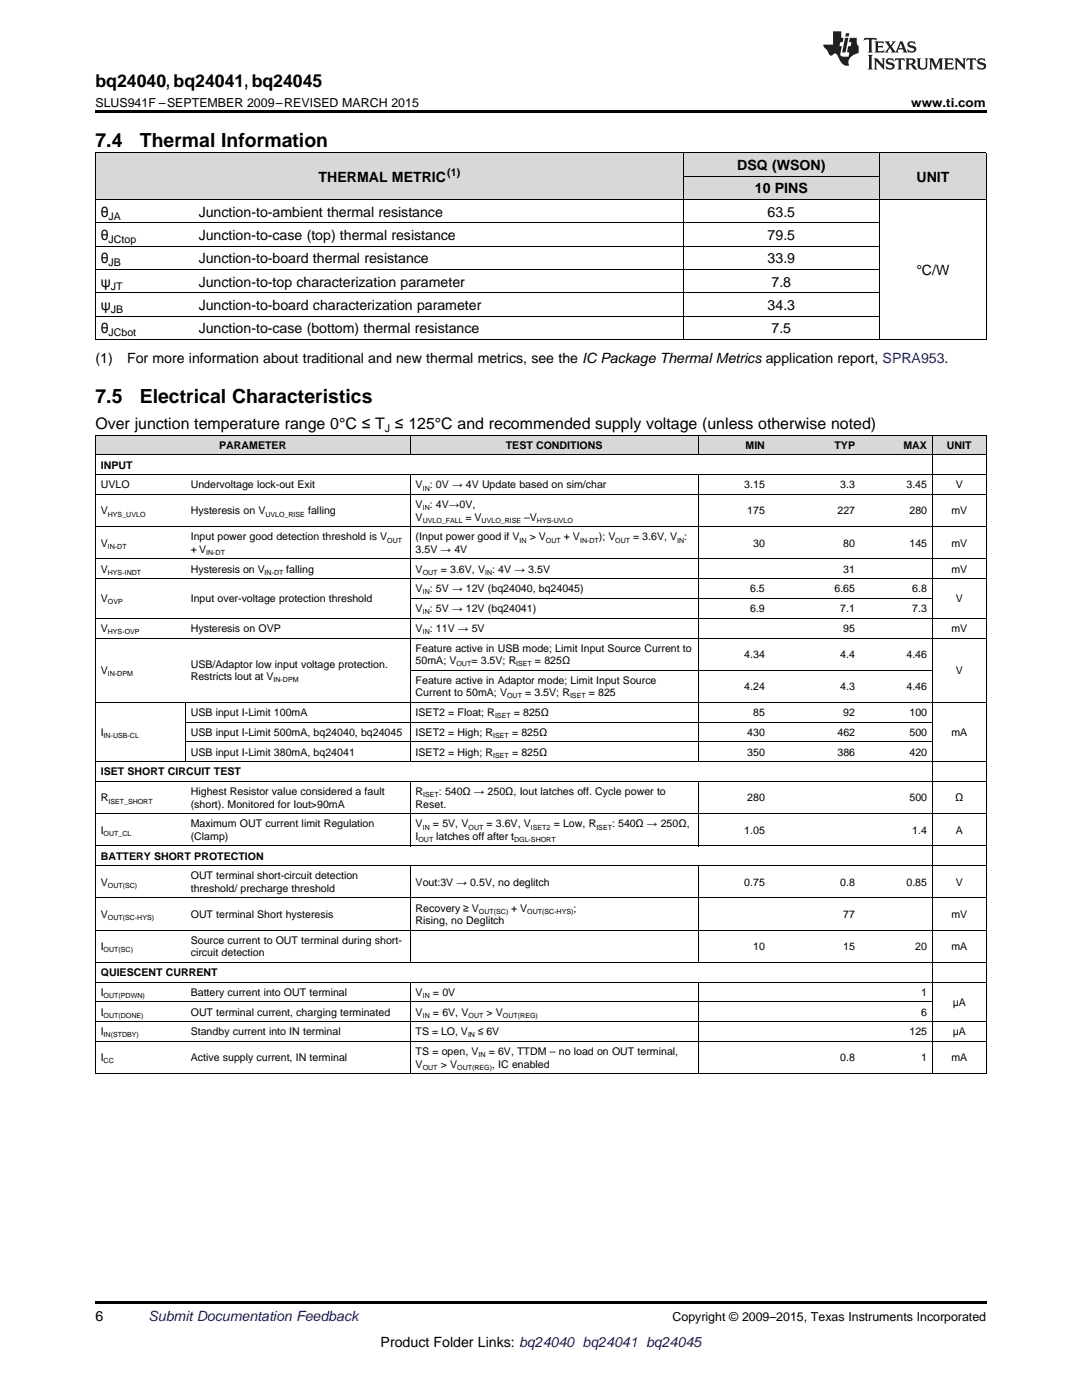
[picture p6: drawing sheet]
<svg xmlns="http://www.w3.org/2000/svg" width="216mm" height="279mm" viewBox="0 0 216 279" stroke-linecap="round" stroke-linejoin="round" font-family="sans-serif">
<defs><g id="words">
<g font-size="3.9">
<text x="19" y="29.3">7.4</text>
<text x="27.9" y="29.3">Thermal Information</text>
<text x="19" y="80.5">7.5</text>
<text x="27.9" y="80.5">Electrical Characteristics</text>
</g>
<text font-size="3.5" x="19" y="17.3">bq24040, bq24041, bq24045</text>
<text font-size="3.2" x="19" y="85.6">Over junction temperature range 0°C ≤ T ≤ 125°C and recommended supply voltage (unless otherwise noted)</text>
<g font-size="2.8">
<text x="147.1" y="33.9">DSQ (WSON)</text>
<text x="63.6" y="36.3">THERMAL METRIC</text>
<text x="150.6" y="38.6">10 PINS</text>
<text x="182.9" y="36.3">UNIT</text>
<text x="20.1" y="43.3">θ</text>
<text x="20.1" y="47.9">θ</text>
<text x="39.7" y="43.3">Junction-to-ambient thermal resistance</text>
<text x="39.7" y="47.9">Junction-to-case (top) thermal resistance</text>
<text x="153.2" y="43.3">63.5</text>
<text x="153.2" y="47.9">79.5</text>
<text x="20.1" y="52.6">θ</text>
<text x="39.7" y="52.6">Junction-to-board thermal resistance</text>
<text x="153.2" y="52.6">33.9</text>
<text x="20.1" y="57.2">ψ</text>
<text x="39.7" y="57.2">Junction-to-top characterization parameter</text>
<text x="154" y="57.2">7.8</text>
<text x="182.8" y="54.9">°C/W</text>
<text x="20.1" y="61.9">ψ</text>
<text x="39.7" y="61.9">Junction-to-board characterization parameter</text>
<text x="153.2" y="61.9">34.3</text>
<text x="20.1" y="66.5">θ</text>
<text x="39.7" y="66.5">Junction-to-case (bottom) thermal resistance</text>
<text x="154" y="66.5">7.5</text>
<text x="19" y="72.4">(1)</text>
<text x="25.4" y="72.4">For more information about traditional and new thermal metrics, see the IC Package Thermal Metrics application report, SPRA953.</text>
<text x="19" y="263.6">6</text>
<text x="76" y="268.9">Product Folder Links: bq24040 bq24041 bq24045</text>
</g>
<text font-size="2.8" fill="#0000c8" x="29.6" y="263.6">Submit Documentation Feedback</text>
<g font-size="2.5">
<text x="19" y="21.4">SLUS941F –SEPTEMBER 2009–REVISED MARCH 2015</text>
<text x="181.8" y="21.4">www.ti.com</text>
<text x="134.2" y="263.6">Copyright © 2009–2015, Texas Instruments Incorporated</text>
</g>
<g font-size="2.1">
<text x="89.3" y="35.1">(1)</text>
<text x="21.7" y="43.8">JA</text>
<text x="21.7" y="48.5">JCtop</text>
<text x="21.7" y="53.1">JB</text>
<text x="22.1" y="57.8">JT</text>
<text x="22.1" y="62.4">JB</text>
<text x="21.7" y="67.1">JCbot</text>
<text x="43.7" y="89.6">PARAMETER</text>
<text x="76.8" y="86.3">J</text>
<text x="100.9" y="89.6">TEST CONDITIONS</text>
<text x="148.8" y="89.6">MIN</text>
<text x="166.5" y="89.6">TYP</text>
<text x="180.3" y="89.6">MAX</text>
<text x="188.9" y="89.6">UNIT</text>
<text x="20.1" y="93.5">INPUT</text>
<text x="20.1" y="97.5">UVLO</text>
<text x="38.1" y="97.5">Undervoltage lock-out Exit</text>
<text x="82.9" y="97.5">V : 0V → 4V Update based on sim/char</text>
<text x="82.9" y="101.4">V : 4V→0V,</text>
<text x="148.5" y="97.5">3.15</text>
<text x="167.7" y="97.5">3.3</text>
<text x="180.9" y="97.5">3.45</text>
<text x="190.7" y="97.5">V</text>
<text x="20.1" y="102.7">V</text>
<text x="38.1" y="102.7">Hysteresis on V</text>
<text x="38.1" y="107.8">Input power good detection threshold is V</text>
<text x="61.5" y="102.7">falling</text>
<text x="82.9" y="103.9">V</text>
<text x="82.9" y="107.8">(Input power good if V</text>
<text x="92.9" y="103.9">= V</text>
<text x="104.6" y="103.9">–V</text>
<text x="105.7" y="107.8">&gt; V</text>
<text x="112.5" y="107.8">+ V</text>
<text x="119.5" y="107.8">); V</text>
<text x="126.3" y="107.8">= 3.6V, V :</text>
<text x="149.1" y="102.7">175</text>
<text x="167.1" y="102.7">227</text>
<text x="181.5" y="102.7">280</text>
<text x="189.8" y="102.7">mV</text>
<text x="20.1" y="109.1">V</text>
<text x="38.1" y="110.3">+ V</text>
<text x="82.9" y="110.3">3.5V → 4V</text>
<text x="150.3" y="109.1">30</text>
<text x="168.3" y="109.1">80</text>
<text x="181.5" y="109.1">145</text>
<text x="189.8" y="109.1">mV</text>
<text x="20.1" y="114.3">V</text>
<text x="38.1" y="114.3">Hysteresis on V</text>
<text x="57.1" y="114.3">falling</text>
<text x="82.9" y="114.3">V</text>
<text x="82.9" y="118.2">V : 5V → 12V (bq24040, bq24045)</text>
<text x="87.9" y="114.3">= 3.6V, V : 4V → 3.5V</text>
<text x="149.7" y="118.2">6.5</text>
<text x="166.5" y="118.2">6.65</text>
<text x="168.3" y="114.3">31</text>
<text x="182" y="118.2">6.8</text>
<text x="189.8" y="114.3">mV</text>
<text x="20.1" y="120.2">V</text>
<text x="38.1" y="120.2">Input over-voltage protection threshold</text>
<text x="82.9" y="122.2">V : 5V → 12V (bq24041)</text>
<text x="149.7" y="122.2">6.9</text>
<text x="167.7" y="122.2">7.1</text>
<text x="182" y="122.2">7.3</text>
<text x="190.7" y="120.2">V</text>
<text x="20.1" y="126.1">V</text>
<text x="38.1" y="126.1">Hysteresis on OVP</text>
<text x="82.9" y="126.1">V : 11V → 5V</text>
<text x="82.9" y="130.1">Feature active in USB mode; Limit Input Source Current to</text>
<text x="148.5" y="131.3">4.34</text>
<text x="167.7" y="131.3">4.4</text>
<text x="168.3" y="126.1">95</text>
<text x="180.9" y="131.3">4.46</text>
<text x="189.8" y="126.1">mV</text>
<text x="20.1" y="134.5">V</text>
<text x="38.1" y="133.3">USB/Adaptor low input voltage protection.</text>
<text x="38.1" y="135.7">Restricts lout at V</text>
<text x="82.9" y="132.5">50mA; V</text>
<text x="82.9" y="136.5">Feature active in Adaptor mode; Limit Input Source</text>
<text x="94.1" y="132.5">= 3.5V; R</text>
<text x="106.8" y="132.5">= 825Ω</text>
<text x="148.5" y="137.7">4.24</text>
<text x="167.7" y="137.7">4.3</text>
<text x="180.9" y="137.7">4.46</text>
<text x="190.7" y="134.5">V</text>
<text x="38.1" y="142.9">USB input I-Limit 100mA</text>
<text x="82.9" y="139">Current to 50mA; V</text>
<text x="82.9" y="142.9">ISET2 = Float; R</text>
<text x="102.5" y="142.9">= 825Ω</text>
<text x="104.8" y="139">= 3.5V; R</text>
<text x="117.5" y="139">= 825</text>
<text x="150.3" y="142.9">85</text>
<text x="168.3" y="142.9">92</text>
<text x="181.5" y="142.9">100</text>
<text x="20.1" y="146.9">I</text>
<text x="38.1" y="146.9">USB input I-Limit 500mA, bq24040, bq24045</text>
<text x="82.9" y="146.9">ISET2 = High; R</text>
<text x="102.2" y="146.9">= 825Ω</text>
<text x="149.1" y="146.9">430</text>
<text x="167.1" y="146.9">462</text>
<text x="181.5" y="146.9">500</text>
<text x="189.8" y="146.9">mA</text>
<text x="20.1" y="154.8">ISET SHORT CIRCUIT TEST</text>
<text x="38.1" y="150.8">USB input I-Limit 380mA, bq24041</text>
<text x="82.9" y="150.8">ISET2 = High; R</text>
<text x="102.2" y="150.8">= 825Ω</text>
<text x="149.1" y="150.8">350</text>
<text x="167.1" y="150.8">386</text>
<text x="181.5" y="150.8">420</text>
<text x="20.1" y="159.9">R</text>
<text x="38.1" y="158.7">Highest Resistor value considered a fault</text>
<text x="38.1" y="161.2">(short). Monitored for Iout&gt;90mA</text>
<text x="82.9" y="158.7">R</text>
<text x="82.9" y="161.2">Reset.</text>
<text x="87.6" y="158.7">: 540Ω → 250Ω, Iout latches off. Cycle power to</text>
<text x="149.1" y="159.9">280</text>
<text x="181.5" y="159.9">500</text>
<text x="190.6" y="159.9">Ω</text>
<text x="20.1" y="166.4">I</text>
<text x="38.1" y="165.1">Maximum OUT current limit Regulation</text>
<text x="38.1" y="167.6">(Clamp)</text>
<text x="82.9" y="165.1">V</text>
<text x="82.9" y="167.6">I</text>
<text x="86.4" y="165.1">= 5V, V</text>
<text x="87" y="167.6">latches off after t</text>
<text x="97.1" y="165.1">= 3.6V, V</text>
<text x="110.5" y="165.1">= Low, R</text>
<text x="122.1" y="165.1">: 540Ω → 250Ω,</text>
<text x="148.5" y="166.4">1.05</text>
<text x="182" y="166.4">1.4</text>
<text x="190.7" y="166.4">A</text>
<text x="20.1" y="171.6">BATTERY SHORT PROTECTION</text>
<text x="20.1" y="176.7">V</text>
<text x="38.1" y="175.5">OUT terminal short-circuit detection</text>
<text x="38.1" y="178">threshold/ precharge threshold</text>
<text x="82.9" y="176.7">Vout:3V → 0.5V, no deglitch</text>
<text x="148.5" y="176.7">0.75</text>
<text x="167.7" y="176.7">0.8</text>
<text x="180.9" y="176.7">0.85</text>
<text x="190.7" y="176.7">V</text>
<text x="20.1" y="183.2">V</text>
<text x="38.1" y="183.2">OUT terminal Short hysteresis</text>
<text x="82.9" y="181.9">Recovery ≥ V</text>
<text x="82.9" y="184.4">Rising, no Deglitch</text>
<text x="102" y="181.9">+ V</text>
<text x="114.4" y="181.9">;</text>
<text x="168.3" y="183.2">77</text>
<text x="189.8" y="183.2">mV</text>
<text x="20.1" y="189.6">I</text>
<text x="38.1" y="188.3">Source current to OUT terminal during short-</text>
<text x="38.1" y="190.8">circuit detection</text>
<text x="150.3" y="189.6">10</text>
<text x="168.3" y="189.6">15</text>
<text x="182.6" y="189.6">20</text>
<text x="189.8" y="189.6">mA</text>
<text x="20.1" y="194.8">QUIESCENT CURRENT</text>
<text x="20.1" y="198.7">I</text>
<text x="20.1" y="202.7">I</text>
<text x="38.1" y="198.7">Battery current into OUT terminal</text>
<text x="38.1" y="202.7">OUT terminal current, charging terminated</text>
<text x="82.9" y="198.7">V</text>
<text x="82.9" y="202.7">V</text>
<text x="86.4" y="198.7">= 0V</text>
<text x="86.4" y="202.7">= 6V, V</text>
<text x="97.1" y="202.7">&gt; V</text>
<text x="183.8" y="198.7">1</text>
<text x="183.8" y="202.7">6</text>
<text x="190.1" y="200.7">μA</text>
<text x="20.1" y="206.6">I</text>
<text x="38.1" y="206.6">Standby current into IN terminal</text>
<text x="82.9" y="206.6">TS = LO, V</text>
<text x="95.4" y="206.6">≤ 6V</text>
<text x="181.5" y="206.6">125</text>
<text x="190.1" y="206.6">μA</text>
<text x="20.1" y="211.8">I</text>
<text x="38.1" y="211.8">Active supply current, IN terminal</text>
<text x="82.9" y="210.6">TS = open, V</text>
<text x="82.9" y="213">V</text>
<text x="87.9" y="213">&gt; V</text>
<text x="97.5" y="210.6">= 6V, TTDM – no load on OUT terminal,</text>
<text x="98.2" y="213">, IC enabled</text>
<text x="167.7" y="211.8">0.8</text>
<text x="183.8" y="211.8">1</text>
<text x="189.8" y="211.8">mA</text>
</g>
<g font-size="1.4">
<text x="84.3" y="97.9">IN</text>
<text x="84.3" y="101.8">IN</text>
<text x="21.5" y="103.1">HYS_UVLO</text>
<text x="53" y="103.1">UVLO_RISE</text>
<text x="84.3" y="104.3">UVLO_FALL</text>
<text x="96.1" y="104.3">UVLO_RISE</text>
<text x="107.1" y="104.3">HYS-UVLO</text>
<text x="21.5" y="109.5">IN-DT</text>
<text x="41.1" y="110.7">IN-DT</text>
<text x="77.3" y="108.3">OUT</text>
<text x="103.7" y="108.3">IN</text>
<text x="108.9" y="108.3">OUT</text>
<text x="115.7" y="108.3">IN-DT</text>
<text x="122.8" y="108.3">OUT</text>
<text x="135.1" y="108.3">IN</text>
<text x="21.5" y="114.7">HYS-INDT</text>
<text x="52.8" y="114.7">IN-DT</text>
<text x="84.3" y="114.7">OUT</text>
<text x="84.3" y="118.6">IN</text>
<text x="96.8" y="114.7">IN</text>
<text x="21.5" y="120.6">OVP</text>
<text x="84.3" y="122.6">IN</text>
<text x="21.5" y="126.5">HYS-OVP</text>
<text x="84.3" y="126.5">IN</text>
<text x="21.5" y="134.9">IN-DPM</text>
<text x="54.6" y="136.2">IN-DPM</text>
<text x="91.1" y="133">OUT</text>
<text x="103" y="133">ISET</text>
<text x="98.8" y="143.3">ISET</text>
<text x="101.2" y="139.4">OUT</text>
<text x="113.7" y="139.4">ISET</text>
<text x="20.7" y="147.3">IN-USB-CL</text>
<text x="98.4" y="147.3">ISET</text>
<text x="98.4" y="151.2">ISET</text>
<text x="21.6" y="160.4">ISET_SHORT</text>
<text x="84.5" y="159.1">ISET</text>
<text x="20.7" y="166.8">OUT_CL</text>
<text x="84.3" y="165.6">IN</text>
<text x="93.5" y="165.6">OUT</text>
<text x="105.9" y="165.6">ISET2</text>
<text x="119" y="165.6">ISET</text>
<text x="83.5" y="168">OUT</text>
<text x="102.6" y="168">DGL-SHORT</text>
<text x="21.5" y="177.2">OUT(SC)</text>
<text x="21.5" y="183.6">OUT(SC-HYS)</text>
<text x="95.6" y="182.4">OUT(SC)</text>
<text x="105.2" y="182.4">OUT(SC-HYS)</text>
<text x="20.7" y="190">OUT(SC)</text>
<text x="20.7" y="199.1">OUT(PDWN)</text>
<text x="20.7" y="203.1">OUT(DONE)</text>
<text x="84.3" y="199.1">IN</text>
<text x="84.3" y="203.1">IN</text>
<text x="93.5" y="203.1">OUT</text>
<text x="100.4" y="203.1">OUT(REG)</text>
<text x="20.7" y="207">IN(STDBY)</text>
<text x="93.4" y="207">IN</text>
<text x="20.7" y="212.2">CC</text>
<text x="84.3" y="213.5">OUT</text>
<text x="91.2" y="213.5">OUT(REG)</text>
<text x="95.5" y="211">IN</text>
</g>
</g></defs>
<g fill="#d8d8d8">
<path d="M19 86.9h18v3.9h-18z"/>
<path d="M37 86.9h44.9v3.9h-44.9z"/>
<path d="M81.9 86.9h57.4v3.9h-57.4z"/>
<path d="M139.3 86.9h14.4v3.9h-14.4z"/>
<path d="M153.7 86.9h18v3.9h-18z"/>
<path d="M171.7 86.9h14.4v3.9h-14.4z"/>
<path d="M186.1 86.9h10.7v3.9h-10.7z"/>
<path d="M19 30.6h19.6v9.3h-19.6z"/>
<path d="M38.6 30.6h97.8v9.3h-97.8z"/>
<path d="M136.4 35.2h39.1v4.7h-39.1z"/>
<path d="M175.5 30.6h21.3v9.3h-21.3z"/>
<path d="M136.4 30.6h39.1v4.6h-39.1z"/>
</g>
<path d="M19 22h177.8v.5h-177.8zM19 67.8h.2zM136.3 67.8h.1zM175.4 67.8h.1zM196.7 67.8h.1zM19 259.7h177.8v.5h-177.8z" fill="#000"/>
<g fill="none" stroke="#000" stroke-width=".2">
<path d="M19 39.8h177.8M19 30.5h177.8M19.1 30.5v37.3M136.3 30.5v37.3M136.4 35.2h39.1M175.5 30.5v37.3M196.8 30.5v37.3M19 58.4h156.5M19 53.8h156.5M19 49.1h156.5M19 44.5h156.5M19 67.8h177.8"/>
<path d="M19 63.1h156.5M19 98.7h177.8M19 94.7h177.8M19 90.8h177.8M19 86.8h177.8M19.1 86.9v127.4M81.8 86.9v3.9M81.8 94.8v57.3M139.3 86.9v3.9M139.3 94.8v57.3M186 86.9v127.4M196.8 86.9v127.4"/>
<path d="M19 115.5h177.8M19 111.5h177.8M19 105.1h177.8M81.9 119.4h104.2M19 127.3h177.8M19 123.4h177.8M81.9 133.8h104.2M19 156h177.8M19 152h177.8M19 140.2h177.8M37 140.2v11.9M37 148.1h149.1"/>
<path d="M37 144.1h149.1M81.8 156v12.9M139.3 156v12.9M19 179.2h177.8M19 172.8h177.8M19 168.8h177.8M19 162.4h177.8M81.8 172.8v19.3M139.3 172.8v19.3M19 199.9h167.1M19 196h177.8M19 192h177.8"/>
<path d="M19 185.6h177.8M81.8 196v18.3M139.3 196v18.3M19 214.3h177.8M19 207.8h177.8M19 203.9h177.8"/>
</g>
<g fill="#231f20">
<path d="M172.5 7.6l-.1 .5 .4-.2h.6v.1v2.1l-.2 .4h.9l-.2-.4v-2.1l.1-.1h.5l.5 .2-.2-.5zM174.5 8.3l.2 .3v1.5l-.2 .4h1.8l.2-.6a1.04 1.04 0 0 1-1.3 .2v-.7h.6l.3 .2v-.6l-.3 .2h-.6v-.6l.8-.1 .4 .3-.2-.5zM176.5 8.3l.9 1.1-.9 1.1h.8l-.2-.2 .4-.7 .5 .7-.2 .2h1.5l-.2-.2 .2-.4h.9l.1 .4-.2 .2h1l-.3-.3-.7-1.9h-.5l-.9 2-.8-1 .9-1h-.8l.1 .3-.4 .5-.3-.6 .1-.2zM179.7 8.6l.4 1h-.7zM181.3 8.4a.63 .63 0 0 0-.2 .7 .63 .63 0 0 0 .6 .4l.6 .2 .1 .2a.75 .75 0 0 1-.7 .4 .75 .75 0 0 1-.6-.5l.1 .7 .1-.1a1.11 1.11 0 0 0 1.5-.6 1.13 1.13 0 0 0-1.2-.8l-.1-.4a1.04 1.04 0 0 1 1.2 .2l-.2-.5-.2 .1-.4-.2zM173.2 10.9l.2 .4v2.2l-.2 .4h1l-.3-.4v-2.2l.3-.4zM174.3 11.6l.3 .4v1.5l-.3 .4h.8l-.2-.4v-1.3l1.5 1.7v-1.9l.2-.4h-.7l.2 .4v.9l-1.1-1.3zM177 11.8a.62 .62 0 0 0-.2 .7 .62 .62 0 0 0 .6 .4l.6 .1 .1 .3a.76 .76 0 0 1-.7 .3 .76 .76 0 0 1-.7-.4l.2 .7 .1-.1a1.11 1.11 0 0 0 1.5-.6 1.13 1.13 0 0 0-1.2-.8l-.1-.4a1.04 1.04 0 0 1 1.2 .2l-.2-.6-.2 .1-.5-.1zM178.7 11.6l-.2 .6a.61 .61 0 0 1 .8-.3v1.6l-.2 .4h.9l-.2-.4v-1.6a.63 .63 0 0 1 .7 .3l-.1-.6zM180.6 11.6l.3 .4v1.5l-.3 .4h1l-.2-.2-.1-.8 .6 .2a.76 .76 0 0 0 1.2 .7l-1-1a.58 .58 0 0 0 .6-.5 .58 .58 0 0 0-.5-.6zM181.4 11.9h.1a.45 .45 0 0 1 .5 .1 .45 .45 0 0 1 .1 .5l-.8 .2zM182.9 11.6l.2 .2a2.17 2.17 0 0 0 .3 1.9 .99 .99 0 0 0 1.6-.6v-1.1l.2-.4h-.7l.2 .2a1.92 1.92 0 0 1-.2 1.8 .6 .6 0 0 1-.9-.5v-1.1l.2-.4zM185.4 11.6l.2 .4v1.5l-.2 .4h.7l-.2-.4v-1.4l.8 1.8 .8-1.8v1.4l-.2 .4h.9l-.2-.4v-1.5l.2-.4h-.8l-.6 1.5-.6-1.5zM188.4 11.6l.2 .4v1.5l-.2 .4h1.8l.1-.6a1.04 1.04 0 0 1-1.2 .1v-.6h.5l.4 .2v-.6l-.4 .2h-.5v-.7h.8l.3 .3-.1-.6zM190.5 11.6l.2 .4v1.5l-.2 .4h.7l-.2-.4v-1.3l1.5 1.7v-1.9l.2-.4h-.7l.2 .4v.9l-1.1-1.3zM192.9 11.6l-.1 .6a.61 .61 0 0 1 .7-.3l.1 1.6-.3 .4h1l-.3-.4 .1-1.6a.63 .63 0 0 1 .7 .3l-.1-.6zM195.2 11.8a.62 .62 0 0 0-.2 .7 .62 .62 0 0 0 .6 .4l.6 .1 .1 .3a.76 .76 0 0 1-.7 .3 .76 .76 0 0 1-.6-.4l.1 .7 .1-.1a1.11 1.11 0 0 0 1.6-.6 1.13 1.13 0 0 0-1.3-.8l-.1-.4a1.04 1.04 0 0 1 1.2 .2l-.1-.6-.2 .1-.5-.1z"/>
<path d="M166.2 6.3v2.6h-1.9v.4l.8 .9a.91 .91 0 0 0 1 .8 .56 .56 0 0 1 .5-.3 .56 .56 0 0 1 .5 .3l.4 .8a1.53 1.53 0 0 0 1.9 1.2 1.54 1.54 0 0 1 1-2.1l.9-.3v-1.4a1.52 1.52 0 0 1-.4-1.6h-1.3l-.2 .8h.5l-.2 .8h-.5l-.1 1v.2l.4 .1-.2 .8a1.93 1.93 0 0 1-1.6-.3l.3-1.8h-.5l.2-.8h.4l.2-.8h-.4v-1.3zM168.6 7.6l-.6 2.9h.7l.6-2.9zM168.8 6.6l-.1 .7h.6l.2-.7z"/>
</g>
<use href="#words"/>
</svg>
